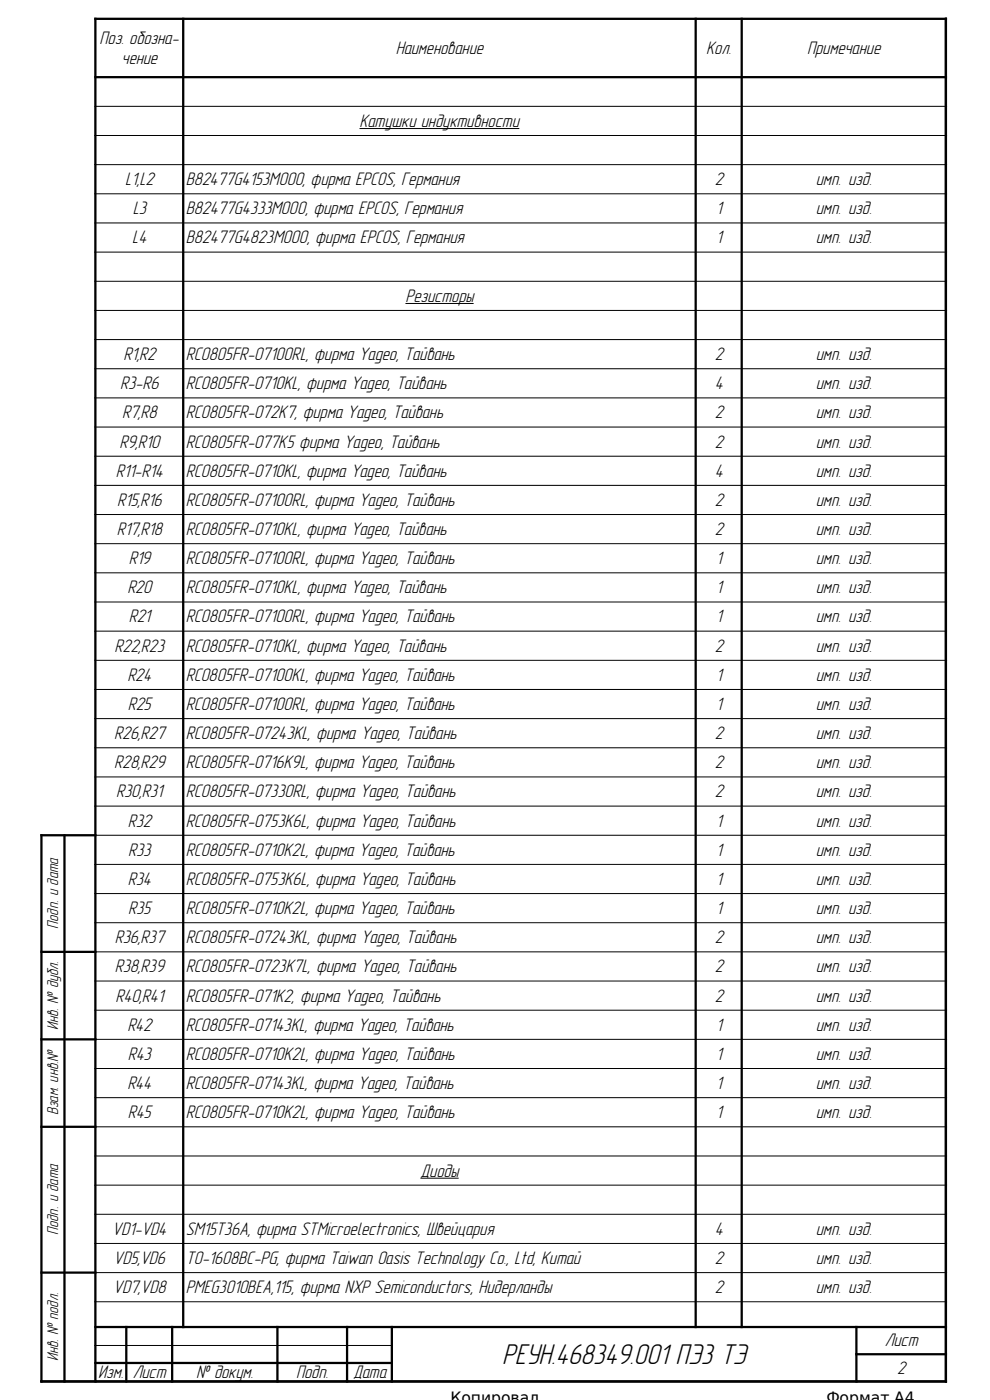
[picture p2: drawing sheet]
<svg xmlns="http://www.w3.org/2000/svg" width="210mm" height="297mm" viewBox="0 0 210 297" stroke-linecap="round" stroke-linejoin="round" font-family="sans-serif">
<defs><g id="words">
<text font-size="6.3" x="106.5" y="289.3">РЕУН.468349.001 ПЭ3 ТЭ</text>
<g font-size="4">
<text x="21.1" y="9.3">Поз. обозна-</text>
<text x="84" y="11.4">Наименование</text>
<text x="149.8" y="11.4">Кол.</text>
<text x="171.2" y="11.4">Примечание</text>
<text x="25.8" y="13.5">чение</text>
<text x="76.3" y="26.9">Катушки индуктивности</text>
<text x="26.6" y="39.3">L1,L2</text>
<text x="39.4" y="39.3">B82477G4153M000, фирма EPCOS, Германия</text>
<text x="151.6" y="39.3">2</text>
<text x="173.1" y="39.3">имп._изд.</text>
<text x="28.2" y="45.5">L3</text>
<text x="39.4" y="45.5">B82477G4333M000, фирма EPCOS, Германия</text>
<text x="151.9" y="45.5">1</text>
<text x="173.1" y="45.5">имп._изд.</text>
<text x="28" y="51.6">L4</text>
<text x="39.4" y="51.6">B82477G4823M000, фирма EPCOS, Германия</text>
<text x="151.9" y="51.6">1</text>
<text x="173.1" y="51.6">имп._изд.</text>
<text x="86" y="64">Резисторы</text>
<text x="26.2" y="76.4">R1,R2</text>
<text x="39.4" y="76.4">RC0805FR-07100RL, фирма Yageo, Тайвань</text>
<text x="151.6" y="76.4">2</text>
<text x="173.1" y="76.4">имп._изд.</text>
<text x="25.5" y="82.6">R3-R6</text>
<text x="39.4" y="82.6">RC0805FR-0710KL, фирма Yageo, Тайвань</text>
<text x="151.6" y="82.6">4</text>
<text x="173.1" y="82.6">имп._изд.</text>
<text x="25.9" y="88.8">R7,R8</text>
<text x="39.4" y="88.8">RC0805FR-072K7, фирма Yageo, Тайвань</text>
<text x="151.6" y="88.8">2</text>
<text x="173.1" y="88.8">имп._изд.</text>
<text x="25.3" y="94.9">R9,R10</text>
<text x="39.4" y="94.9">RC0805FR-077K5 фирма Yageo, Тайвань</text>
<text x="151.6" y="94.9">2</text>
<text x="173.1" y="94.9">имп._изд.</text>
<text x="24.6" y="101.1">R11-R14</text>
<text x="39.4" y="101.1">RC0805FR-0710KL, фирма Yageo, Тайвань</text>
<text x="151.6" y="101.1">4</text>
<text x="173.1" y="101.1">имп._изд.</text>
<text x="24.8" y="107.3">R15,R16</text>
<text x="39.4" y="107.3">RC0805FR-07100RL, фирма Yageo, Тайвань</text>
<text x="151.6" y="107.3">2</text>
<text x="173.1" y="107.3">имп._изд.</text>
<text x="24.8" y="113.5">R17,R18</text>
<text x="39.4" y="113.5">RC0805FR-0710KL, фирма Yageo, Тайвань</text>
<text x="151.6" y="113.5">2</text>
<text x="173.1" y="113.5">имп._изд.</text>
<text x="27.3" y="119.7">R19</text>
<text x="39.4" y="119.7">RC0805FR-07100RL, фирма Yageo, Тайвань</text>
<text x="151.9" y="119.7">1</text>
<text x="173.1" y="119.7">имп._изд.</text>
<text x="27" y="125.9">R20</text>
<text x="39.4" y="125.9">RC0805FR-0710KL, фирма Yageo, Тайвань</text>
<text x="151.9" y="125.9">1</text>
<text x="173.1" y="125.9">имп._изд.</text>
<text x="27.3" y="132">R21</text>
<text x="39.4" y="132">RC0805FR-07100RL, фирма Yageo, Тайвань</text>
<text x="151.9" y="132">1</text>
<text x="173.1" y="132">имп._изд.</text>
<text x="24.3" y="138.3">R22,R23</text>
<text x="39.4" y="138.3">RC0805FR-0710KL, фирма Yageo, Тайвань</text>
<text x="151.6" y="138.3">2</text>
<text x="173.1" y="138.3">имп._изд.</text>
<text x="27" y="144.4">R24</text>
<text x="39.4" y="144.4">RC0805FR-07100KL, фирма Yageo, Тайвань</text>
<text x="151.9" y="144.4">1</text>
<text x="173.1" y="144.4">имп._изд.</text>
<text x="27.1" y="150.6">R25</text>
<text x="39.4" y="150.6">RC0805FR-07100RL, фирма Yageo, Тайвань</text>
<text x="151.9" y="150.6">1</text>
<text x="173.1" y="150.6">имп._изд.</text>
<text x="24.2" y="156.8">R26,R27</text>
<text x="39.4" y="156.8">RC0805FR-07243KL, фирма Yageo, Тайвань</text>
<text x="151.6" y="156.8">2</text>
<text x="173.1" y="156.8">имп._изд.</text>
<text x="24.2" y="163">R28,R29</text>
<text x="39.4" y="163">RC0805FR-0716K9L, фирма Yageo, Тайвань</text>
<text x="151.6" y="163">2</text>
<text x="173.1" y="163">имп._изд.</text>
<text x="24.7" y="169.2">R30,R31</text>
<text x="39.4" y="169.2">RC0805FR-07330RL, фирма Yageo, Тайвань</text>
<text x="151.6" y="169.2">2</text>
<text x="173.1" y="169.2">имп._изд.</text>
<text x="27.1" y="175.4">R32</text>
<text x="39.4" y="175.4">RC0805FR-0753K6L, фирма Yageo, Тайвань</text>
<text x="151.9" y="175.4">1</text>
<text x="173.1" y="175.4">имп._изд.</text>
<text x="27.2" y="181.5">R33</text>
<text x="39.4" y="181.5">RC0805FR-0710K2L, фирма Yageo, Тайвань</text>
<text x="151.9" y="181.5">1</text>
<text x="173.1" y="181.5">имп._изд.</text>
<text x="27.1" y="187.7">R34</text>
<text x="39.4" y="187.7">RC0805FR-0753K6L, фирма Yageo, Тайвань</text>
<text x="151.9" y="187.7">1</text>
<text x="173.1" y="187.7">имп._изд.</text>
<text x="27.2" y="193.9">R35</text>
<text x="39.4" y="193.9">RC0805FR-0710K2L, фирма Yageo, Тайвань</text>
<text x="151.9" y="193.9">1</text>
<text x="173.1" y="193.9">имп._изд.</text>
<text x="24.4" y="200.1">R36,R37</text>
<text x="39.4" y="200.1">RC0805FR-07243KL, фирма Yageo, Тайвань</text>
<text x="151.6" y="200.1">2</text>
<text x="173.1" y="200.1">имп._изд.</text>
<text x="24.4" y="206.3">R38,R39</text>
<text x="39.4" y="206.3">RC0805FR-0723K7L, фирма Yageo, Тайвань</text>
<text x="151.6" y="206.3">2</text>
<text x="173.1" y="206.3">имп._изд.</text>
<text x="24.5" y="212.5">R40,R41</text>
<text x="39.4" y="212.5">RC0805FR-071K2, фирма Yageo, Тайвань</text>
<text x="151.6" y="212.5">2</text>
<text x="173.1" y="212.5">имп._изд.</text>
<text x="27" y="218.6">R42</text>
<text x="39.4" y="218.6">RC0805FR-07143KL, фирма Yageo, Тайвань</text>
<text x="151.9" y="218.6">1</text>
<text x="173.1" y="218.6">имп._изд.</text>
<text x="27.1" y="224.8">R43</text>
<text x="39.4" y="224.8">RC0805FR-0710K2L, фирма Yageo, Тайвань</text>
<text x="151.9" y="224.8">1</text>
<text x="173.1" y="224.8">имп._изд.</text>
<text x="27" y="231">R44</text>
<text x="39.4" y="231">RC0805FR-07143KL, фирма Yageo, Тайвань</text>
<text x="151.9" y="231">1</text>
<text x="173.1" y="231">имп._изд.</text>
<text x="27.1" y="237.2">R45</text>
<text x="39.4" y="237.2">RC0805FR-0710K2L, фирма Yageo, Тайвань</text>
<text x="151.9" y="237.2">1</text>
<text x="173.1" y="237.2">имп._изд.</text>
<text x="89.2" y="249.6">Диоды</text>
<text x="23.8" y="262">VD1-VD4</text>
<text x="39.4" y="261.9">SM15T36A, фирма STMicroelectronics, Швейцария</text>
<text x="151.6" y="262">4</text>
<text x="173.1" y="261.9">имп._изд.</text>
<text x="24.1" y="268.1">VD5,VD6</text>
<text x="39.4" y="268.1">TO-1608BC-PG, фирма Taiwan Oasis Technology Co., Ltd, Китай</text>
<text x="151.6" y="268.1">2</text>
<text x="173.1" y="268.1">имп._изд.</text>
<text x="24" y="274.3">VD7,VD8</text>
<text x="39.4" y="274.3">PMEG3010BEA,115, фирма NXP Semiconductors, Нидерланды</text>
<text x="151.6" y="274.3">2</text>
<text x="173.1" y="274.3">имп._изд.</text>
<text x="187.7" y="285.6">Лист</text>
<text x="20.8" y="292.4">Изм.</text>
<text x="28.2" y="292.4">Лист</text>
<text x="41.6" y="292.4">№ докум.</text>
<text x="62.8" y="292.4">Подп.</text>
<text x="74.9" y="292.4">Дата</text>
<text x="190.3" y="291.4">2</text>
</g>
<g font-size="3.4">
<text x="12.3" y="197" transform="rotate(-90 12.3 197)">Подп. и дата</text>
<text x="12.3" y="218.5" transform="rotate(-90 12.3 218.5)">Инв. № дубл.</text>
<text x="12.3" y="236.5" transform="rotate(-90 12.3 236.5)">Взам. инв.№</text>
<text x="12.3" y="261.9" transform="rotate(-90 12.3 261.9)">Подп. и дата</text>
<text x="12.3" y="288.8" transform="rotate(-90 12.3 288.8)">Инв. № подл.</text>
</g>
<g font-size="3.3">
<text x="95.6" y="297.7">Копировал</text>
<text x="175.3" y="297.7">Формат А4</text>
</g>
</g></defs>
<g fill="none" stroke="#000" stroke-width=".48">
<path d="M20 4h180.9M20 16.4h180.9M20.2 3.8v289.5M38.9 3.8v278M147.6 3.8v278M157.3 3.8v278M200.7 3.8v289.5M8.5 177.2h12M8.8 177v116.3M13.7 177v116.3M8.5 201.9h12M8.5 220.5h12"/>
<path d="M8.5 239h12M8.5 270h12M8.5 293.1h192.4M20 281.5h180.9M20 289.1h63.4M26.8 281.3v12M36.5 281.3v12M58.9 281.3v12M73.6 281.3v12M83.1 281.3v12M181.4 287.3h19.5M181.7 281.3v12"/>
</g>
<g fill="none" stroke="#000" stroke-width=".21">
<path d="M20 22.6h180.9M20 28.7h180.9M20 34.9h180.9M76.3 27.3h33.9M20 41.1h180.9M20 47.3h180.9M20 53.5h180.9M20 59.7h180.9M20 65.9h180.9M20 72h180.9M20 78.2h180.9M86 64.4h14.5"/>
<path d="M20 84.4h180.9M20 90.6h180.9M20 96.8h180.9M20 103h180.9M20 109.2h180.9M20 115.3h180.9M20 121.5h180.9M20 127.7h180.9M20 133.9h180.9M20 140.1h180.9M20 146.3h180.9M20 152.5h180.9"/>
<path d="M20 158.6h180.9M20 164.8h180.9M20 171h180.9M20 177.2h180.9M20 183.4h180.9M20 189.6h180.9M20 195.7h180.9M20 201.9h180.9M20 208.1h180.9M20 214.3h180.9M20 220.5h180.9M20 226.7h180.9"/>
<path d="M20 232.9h180.9M20 239h180.9M20 245.2h180.9M20 251.4h180.9M20 257.6h180.9M89.2 249.9h8.1M20 263.8h180.9M20 270h180.9M20 276.2h180.9M20 285.4h63.4"/>
</g>
<use href="#words"/>
</svg>
